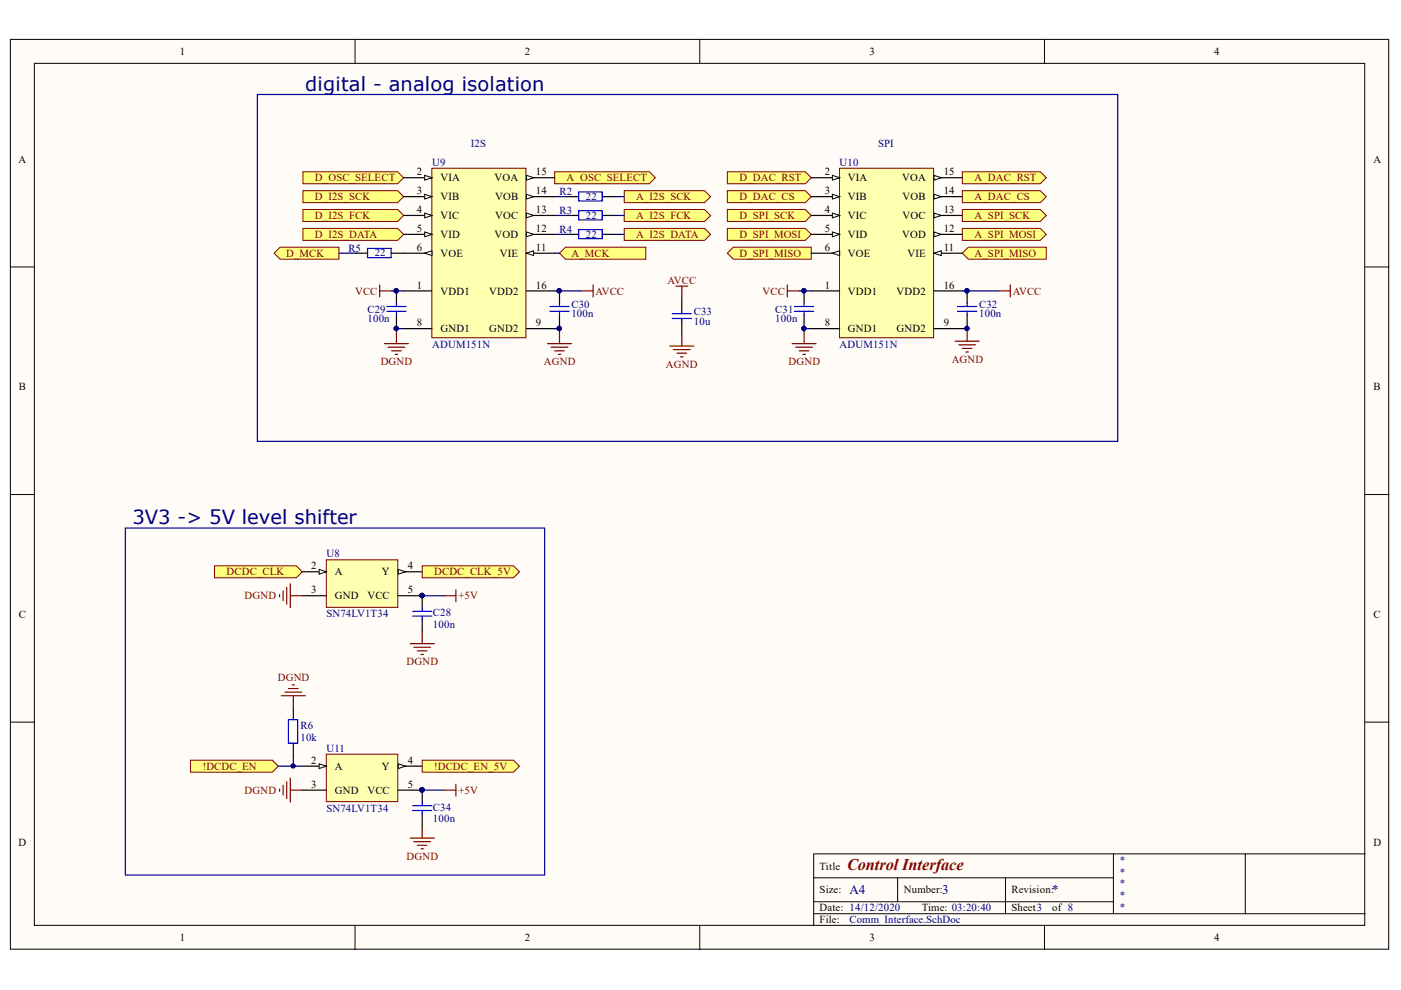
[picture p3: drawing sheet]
<svg xmlns="http://www.w3.org/2000/svg" width="297mm" height="210mm" viewBox="0 0 297 210" stroke-linecap="round" stroke-linejoin="round" font-family="sans-serif">
<defs><g id="words">
<g font-size="4.1" fill="#000080">
<text x="64.7" y="19.2">digital - analog isolation</text>
<text x="28.1" y="111.1">3V3 -&gt; 5V level shifter</text>
</g>
<text font-size="3.5" fill="#800000" x="179.6" y="184.4">Control Interface</text>
<g font-size="2.8" fill="#000080">
<text x="180.1" y="189.6">A4</text>
<text x="199.7" y="189.6">3</text>
<text x="223.1" y="189.6">*</text>
</g>
<g font-size="2.3">
<text x="38.2" y="11.7">1</text>
<text x="111.3" y="11.7">2</text>
<text x="184.3" y="11.7">3</text>
<text x="257.4" y="11.7">4</text>
<text x="3.9" y="34.5">A</text>
<text x="291.2" y="34.5">A</text>
<text x="88.4" y="37.2">2</text>
<text x="88.4" y="41.2">3</text>
<text x="93.4" y="38.5">VIA</text>
<text x="104.8" y="38.5">VOA</text>
<text x="113.6" y="41.2">14</text>
<text x="113.6" y="37.2">15</text>
<text x="174.9" y="37.2">2</text>
<text x="174.9" y="41.2">3</text>
<text x="179.8" y="38.5">VIA</text>
<text x="191.3" y="38.5">VOA</text>
<text x="200.1" y="41.2">14</text>
<text x="200.1" y="37.2">15</text>
<text x="88.4" y="45.2">4</text>
<text x="93.4" y="42.4">VIB</text>
<text x="93.4" y="46.5">VIC</text>
<text x="105" y="46.5">VOC</text>
<text x="105" y="42.4">VOB</text>
<text x="113.6" y="45.2">13</text>
<text x="174.9" y="45.2">4</text>
<text x="179.8" y="42.4">VIB</text>
<text x="179.8" y="46.5">VIC</text>
<text x="191.4" y="46.5">VOC</text>
<text x="191.4" y="42.4">VOB</text>
<text x="200.1" y="45.2">13</text>
<text x="88.4" y="49.2">5</text>
<text x="88.4" y="53.2">6</text>
<text x="93.4" y="50.5">VID</text>
<text x="104.8" y="50.5">VOD</text>
<text x="113.6" y="53.2">11</text>
<text x="113.6" y="49.2">12</text>
<text x="174.9" y="49.2">5</text>
<text x="174.9" y="53.2">6</text>
<text x="179.8" y="50.5">VID</text>
<text x="191.3" y="50.5">VOD</text>
<text x="200.1" y="53.2">11</text>
<text x="200.1" y="49.2">12</text>
<text x="93.4" y="54.4">VOE</text>
<text x="106" y="54.4">VIE</text>
<text x="179.8" y="54.4">VOE</text>
<text x="192.4" y="54.4">VIE</text>
<text x="88.4" y="61.2">1</text>
<text x="93.4" y="62.5">VDD1</text>
<text x="103.7" y="62.5">VDD2</text>
<text x="113.6" y="61.2">16</text>
<text x="174.9" y="61.2">1</text>
<text x="179.8" y="62.5">VDD1</text>
<text x="190.1" y="62.5">VDD2</text>
<text x="200.1" y="61.2">16</text>
<text x="88.4" y="69.1">8</text>
<text x="93.4" y="70.4">GND1</text>
<text x="103.7" y="70.4">GND2</text>
<text x="113.6" y="69.1">9</text>
<text x="174.9" y="69.1">8</text>
<text x="179.8" y="70.4">GND1</text>
<text x="190.1" y="70.4">GND2</text>
<text x="200.1" y="69.1">9</text>
<text x="4" y="82.8">B</text>
<text x="291.2" y="82.8">B</text>
<text x="66" y="120.7">2</text>
<text x="66" y="125.8">3</text>
<text x="71" y="122">A</text>
<text x="81" y="122">Y</text>
<text x="86.5" y="120.7">4</text>
<text x="86.5" y="125.8">5</text>
<text x="4" y="131">C</text>
<text x="71" y="127.1">GND</text>
<text x="77.9" y="127.1">VCC</text>
<text x="291.2" y="131">C</text>
<text x="66" y="162">2</text>
<text x="86.5" y="162">4</text>
<text x="66" y="167">3</text>
<text x="71" y="163.2">A</text>
<text x="81" y="163.2">Y</text>
<text x="86.5" y="167">5</text>
<text x="71" y="168.3">GND</text>
<text x="77.9" y="168.3">VCC</text>
<text x="3.9" y="179.3">D</text>
<text x="291.2" y="179.3">D</text>
<text x="173.8" y="184.4">Title</text>
<text x="173.8" y="189.4">Size:</text>
<text x="191.6" y="189.4">Number:</text>
<text x="214.5" y="189.4">Revision:</text>
<text x="173.8" y="193.2">Date: 14/12/2020</text>
<text x="173.8" y="195.8">File:</text>
<text x="195.4" y="193.2">Time: 03:20:40</text>
<text x="214.5" y="193.2">Sheet3</text>
<text x="223.1" y="193.2">of 8</text>
<text x="38.2" y="199.6">1</text>
<text x="111.3" y="199.6">2</text>
<text x="184.3" y="199.6">3</text>
<text x="257.4" y="199.6">4</text>
</g>
<g font-size="2.3" fill="#000080">
<text x="91.6" y="35.2">U9</text>
<text x="99.8" y="31.2">I2S</text>
<text x="178" y="35.2">U10</text>
<text x="186.2" y="31.2">SPI</text>
<text x="118.6" y="41.3">R2</text>
<text x="118.6" y="45.4">R3</text>
<text x="124.2" y="42.4">22</text>
<text x="124.2" y="46.4">22</text>
<text x="73.9" y="53.3">R5</text>
<text x="118.6" y="49.4">R4</text>
<text x="124.2" y="50.4">22</text>
<text x="79.4" y="54.4">22</text>
<text x="121.1" y="65.3">C30</text>
<text x="207.6" y="65.3">C32</text>
<text x="77.9" y="66.3">C29</text>
<text x="77.9" y="68.3">100n</text>
<text x="121.1" y="67.3">100n</text>
<text x="147.1" y="66.8">C33</text>
<text x="147.1" y="68.8">10u</text>
<text x="164.4" y="66.3">C31</text>
<text x="164.4" y="68.3">100n</text>
<text x="207.6" y="67.3">100n</text>
<text x="91.6" y="73.7">ADUM151N</text>
<text x="178" y="73.7">ADUM151N</text>
<text x="69.2" y="118.2">U8</text>
<text x="69.2" y="130.9">SN74LV1T34</text>
<text x="91.8" y="130.6">C28</text>
<text x="91.8" y="133.1">100n</text>
<text x="63.7" y="154.6">R6</text>
<text x="63.7" y="157.1">10k</text>
<text x="69.2" y="159.4">U11</text>
<text x="69.2" y="172.1">SN74LV1T34</text>
<text x="91.8" y="171.9">C34</text>
<text x="91.8" y="174.4">100n</text>
<text x="237.3" y="183.1">*</text>
<text x="237.3" y="185.6">*</text>
<text x="237.3" y="188.2">*</text>
<text x="237.3" y="190.7">*</text>
<text x="180.1" y="195.8">Comm_Interface.SchDoc</text>
<text x="237.3" y="193.2">*</text>
</g>
<g font-size="2.3" fill="#800000">
<text x="66.8" y="38.5">D_OSC_SELECT</text>
<text x="120.1" y="38.5">A_OSC_SELECT</text>
<text x="156.8" y="38.5">D_DAC_RST</text>
<text x="206.6" y="38.5">A_DAC_RST</text>
<text x="66.8" y="42.4">D_I2S_SCK</text>
<text x="66.8" y="46.5">D_I2S_FCK</text>
<text x="134.9" y="42.4">A_I2S_SCK</text>
<text x="134.9" y="46.5">A_I2S_FCK</text>
<text x="156.8" y="42.4">D_DAC_CS</text>
<text x="156.8" y="46.5">D_SPI_SCK</text>
<text x="206.6" y="42.4">A_DAC_CS</text>
<text x="206.6" y="46.5">A_SPI_SCK</text>
<text x="66.8" y="50.5">D_I2S_DATA</text>
<text x="134.9" y="50.5">A_I2S_DATA</text>
<text x="156.8" y="50.5">D_SPI_MOSI</text>
<text x="206.6" y="50.5">A_SPI_MOSI</text>
<text x="60.7" y="54.4">D_MCK</text>
<text x="121.1" y="54.4">A_MCK</text>
<text x="156.8" y="54.4">D_SPI_MISO</text>
<text x="206.6" y="54.4">A_SPI_MISO</text>
<text x="75.3" y="62.5">VCC</text>
<text x="126.2" y="62.5">AVCC</text>
<text x="141.5" y="60.2">AVCC</text>
<text x="161.7" y="62.5">VCC</text>
<text x="214.7" y="62.5">AVCC</text>
<text x="80.7" y="77.4">DGND</text>
<text x="115.3" y="77.4">AGND</text>
<text x="141.2" y="77.9">AGND</text>
<text x="167.2" y="77.4">DGND</text>
<text x="201.8" y="76.9">AGND</text>
<text x="48.1" y="122">DCDC_CLK</text>
<text x="92" y="122">DCDC_CLK_5V</text>
<text x="51.9" y="127.1">DGND</text>
<text x="97.2" y="127.1">+5V</text>
<text x="86.2" y="141.1">DGND</text>
<text x="58.9" y="144.5">DGND</text>
<text x="43" y="163.2">!DCDC_EN</text>
<text x="92" y="163.2">!DCDC_EN_5V</text>
<text x="51.9" y="168.3">DGND</text>
<text x="97.2" y="168.3">+5V</text>
<text x="86.2" y="182.2">DGND</text>
</g>
</g></defs>
<g fill="#fffcf8" stroke="#000" stroke-width=".21">
<path d="M2.2 8.4h292.2v192.9h-292.2z"/>
<path d="M7.3 13.4h282v182.8h-282z"/>
</g>
<g fill="none" stroke="#000" stroke-width=".21">
<path d="M75.3 8.4v5M148.4 8.4v5M221.4 8.4v5M2.2 56.6h5.1M289.4 56.6h5.1M2.2 104.9h5.1M289.4 104.9h5.1M2.2 153.1h5.1M289.4 153.1h5.1M75.3 196.3v5.1M148.4 196.3v5.1M172.5 186.1h63.6"/>
<path d="M172.5 193.7h116.9M172.5 191.2h63.6M190.3 186.1v5.1M213.2 186.1v7.6M221.4 196.3v5.1M236.1 181v12.7M264 181h-91.5v15.3M289.4 181h-25.4v12.7"/>
</g>
<path d="M69.2 159.9h15.1v10.1h-15.1z" fill="#ffffb0" stroke="#800000" stroke-width=".21"/>
<path d="M64.1 162.4h5.1" fill="none" stroke="#000" stroke-width=".25"/>
<path d="M67.7 161.9l1.5 .5-1.5 .6z" fill="#fffcf8" stroke="#000" stroke-width=".21"/>
<path d="M64.1 167.5h5.1M84.4 162.4h5.1" fill="none" stroke="#000" stroke-width=".25"/>
<path d="M84.4 161.9l1.6 .5-1.6 .6z" fill="#fffcf8" stroke="#000" stroke-width=".21"/>
<path d="M84.4 167.5h5.1" fill="none" stroke="#000" stroke-width=".25"/>
<circle cx="89.5" cy="167.5" r=".46" fill="#000080" stroke="#000080" stroke-width=".21"/>
<path d="M89.5 167.5h4.6" fill="none" stroke="#000080" stroke-width=".25"/>
<g fill="#ffff80" stroke="#800000" stroke-width=".21">
<path d="M89.5 161.2h19.4l1.2 1.2-1.2 1.3h-19.4z" fill-rule="evenodd"/>
<path d="M40.4 161.2h17.3l1.3 1.2-1.3 1.3h-17.3z" fill-rule="evenodd"/>
</g>
<path d="M59.3 167.3v.5M60 166.5v2M60.8 165.7v3.6M61.6 165v5.1M61.6 167.5h2.5M87 177.7h5.1M87.7 178.4h3.6M88.5 179.2h2M89.3 180h.5M89.5 175.1v2.6" fill="none" stroke="#800000" stroke-width=".25"/>
<path d="M69.2 118.7h15.1v10.1h-15.1z" fill="#ffffb0" stroke="#800000" stroke-width=".21"/>
<path d="M64.1 121.2h5.1" fill="none" stroke="#000" stroke-width=".25"/>
<path d="M67.7 120.7l1.5 .5-1.5 .5z" fill="#fffcf8" stroke="#000" stroke-width=".21"/>
<path d="M64.1 126.3h5.1M84.4 121.2h5.1" fill="none" stroke="#000" stroke-width=".25"/>
<path d="M84.4 120.7l1.6 .5-1.6 .5z" fill="#fffcf8" stroke="#000" stroke-width=".21"/>
<path d="M84.4 126.3h5.1" fill="none" stroke="#000" stroke-width=".25"/>
<circle cx="89.5" cy="126.3" r=".46" fill="#000080" stroke="#000080" stroke-width=".21"/>
<g fill="#ffff80" stroke="#800000" stroke-width=".21">
<path d="M89.5 120h19.4l1.2 1.2-1.2 1.3h-19.4z" fill-rule="evenodd"/>
<path d="M45.5 120h17.3l1.3 1.2-1.3 1.3h-17.3z" fill-rule="evenodd"/>
</g>
<g fill="none" stroke="#800000" stroke-width=".25">
<path d="M80.5 60.4v2.6M80.5 61.7h2.5M81.5 72.9h5.1M82.3 73.6h3.5M83 74.4h2.1M83.8 75.1h.5M84.1 70.3v2.6M116.1 72.9h5.1M116.8 73.6h3.6M117.6 74.4h2M118.4 75.1h.5M118.6 70.3v2.6"/>
<path d="M123.2 61.7h2.5M125.7 60.4v2.6M166.9 61.7h2.6M166.9 60.4v2.6M167.9 72.9h5.1M168.7 73.6h3.6M169.5 74.4h2M170.2 75.1h.5M170.5 70.3v2.6M202.5 72.3h5.1M203.3 73.1h3.5M204 73.9h2.1"/>
<path d="M204.8 74.6h.5M205.1 69.8v2.5M211.7 61.7h2.5M214.2 60.4v2.6M59.3 126.1v.5M60 125.3v2M60.8 124.5v3.6M61.6 123.8v5.1M61.6 126.3h2.5M87 136.5h5.1M87.7 137.2h3.6M88.5 138h2"/>
<path d="M89.3 138.8h.5M89.5 133.9v2.6M94.1 126.3h2.6M96.7 125v2.6M94.1 167.5h2.6M96.7 166.3v2.5"/>
</g>
<g fill="none" stroke="#000080" stroke-width=".25">
<path d="M83 61.7h2.6M84.1 69.3v.4M85.6 69.7h-1.5v.6M117.6 61.7h5.6M118.6 69.3v.4h-1M169.5 61.7h2.5M170.5 69.3v.4M172 69.7h-1.5v.6M204 61.7h7.7M205.1 69.3v.4h-1.1M205.1 69.7v.1M89.5 126.3h4.6"/>
<path d="M59 162.4h5.1M62.2 160.2v2.2"/>
</g>
<g fill="#000080" stroke="#000080" stroke-width=".21">
<circle cx="89.5" cy="126.3" r=".46"/>
<circle cx="62.1" cy="162.4" r=".46"/>
<circle cx="89.5" cy="167.5" r=".46"/>
<circle cx="84" cy="61.6" r=".46"/>
<circle cx="118.6" cy="61.6" r=".47"/>
<circle cx="118.6" cy="69.6" r=".46"/>
<circle cx="84" cy="69.6" r=".46"/>
<circle cx="170.4" cy="61.6" r=".46"/>
<circle cx="205" cy="61.6" r=".46"/>
<circle cx="205" cy="69.6" r=".46"/>
<circle cx="170.4" cy="69.6" r=".46"/>
</g>
<g fill="none" stroke="#000" stroke-width=".25">
<path d="M84.1 61.7v2.5M84.1 66.8v2.5M118.6 61.7v2.5M118.6 66.8v2.5M170.5 61.7v2.5M170.5 66.8v2.5M205.1 61.7v2.5M205.1 66.8v2.5M89.5 126.3v2.6M89.5 131.4v2.5M62.2 150.1v2.5M62.2 157.7v2.5"/>
<path d="M89.5 167.5v2.6M89.5 172.6v2.5"/>
</g>
<g fill="none" stroke="#00f" stroke-width=".25">
<path d="M82 65h4.1M82 66h4.1M84.1 64.2v.8M84.1 66v.8M116.6 65h4.1M116.6 66h4.1M118.6 64.2v.8M118.6 66v.8M168.4 65h4.1M168.4 66h4.1M170.5 64.2v.8M170.5 66v.8"/>
<path d="M203 65h4.1M203 66h4.1M205.1 64.2v.8M205.1 66v.8M87.5 129.6h4.1M87.5 130.6h4.1M89.5 128.9v.7M89.5 130.6v.8M61.1 152.6h2v5h-2zM87.5 170.8h4.1M87.5 171.8h4.1M89.5 170.1v.7"/>
<path d="M89.5 171.8v.8"/>
</g>
<path d="M54.6 20h182.4v73.6h-182.4zM26.6 112h88.9v73.5h-88.9z" fill="none" stroke="#009" stroke-width=".25"/>
<g fill="#ffff80" stroke="#800000" stroke-width=".21">
<path d="M64.2 36.4h20.1l1.3 1.3-1.3 1.3h-20.1z" fill-rule="evenodd"/>
<path d="M132.4 40.4h17l1.3 1.3-1.3 1.3h-17z" fill-rule="evenodd"/>
<path d="M132.4 44.4h17l1.3 1.3-1.3 1.3h-17z" fill-rule="evenodd"/>
<path d="M132.4 48.4h17l1.3 1.3-1.3 1.3h-17z" fill-rule="evenodd"/>
<path d="M118.6 53.7l1.3-1.3h17v2.6h-17z" fill-rule="evenodd"/>
<path d="M64.2 40.4h20.1l1.3 1.3-1.3 1.3h-20.1z" fill-rule="evenodd"/>
<path d="M64.2 44.4h20.1l1.3 1.3-1.3 1.3h-20.1z" fill-rule="evenodd"/>
<path d="M64.2 48.4h20.1l1.3 1.3-1.3 1.3h-20.1z" fill-rule="evenodd"/>
<path d="M58.1 53.7l1.3-1.3h12.5v2.6h-12.5z" fill-rule="evenodd"/>
<path d="M204 36.4h16.6l1.2 1.3-1.2 1.3h-16.6z" fill-rule="evenodd"/>
<path d="M204 40.4h16.6l1.2 1.3-1.2 1.3h-16.6z" fill-rule="evenodd"/>
<path d="M204 44.4h16.6l1.2 1.3-1.2 1.3h-16.6z" fill-rule="evenodd"/>
<path d="M204 48.4h16.6l1.2 1.3-1.2 1.3h-16.6z" fill-rule="evenodd"/>
<path d="M154.2 36.4h16.5l1.3 1.3-1.3 1.3h-16.5z" fill-rule="evenodd"/>
<path d="M154.2 40.4h16.5l1.3 1.3-1.3 1.3h-16.5z" fill-rule="evenodd"/>
<path d="M154.2 44.4h16.5l1.3 1.3-1.3 1.3h-16.5z" fill-rule="evenodd"/>
<path d="M154.2 48.4h16.5l1.3 1.3-1.3 1.3h-16.5z" fill-rule="evenodd"/>
<path d="M154.2 53.7l1.3-1.3h16.5v2.6h-16.5z" fill-rule="evenodd"/>
<path d="M204 53.7l1.3-1.3h16.5v2.6h-16.5z" fill-rule="evenodd"/>
</g>
<path d="M75.4 53.7h2.6M83 53.7h2.6M120.1 41.7h2.6M120.1 45.7h2.6M120.1 49.7h2.6M127.8 41.7h2.5M127.8 45.7h2.5M127.8 49.7h2.5M144.6 63.2v2.5M144.6 68.3v2.5" fill="none" stroke="#000" stroke-width=".25"/>
<path d="M77.9 52.7h5v1.9h-5zM122.7 40.7h5v1.9h-5zM122.7 44.7h5v1.9h-5zM122.7 48.7h5v1.9h-5zM142.5 66.5h4.1M142.5 67.5h4.1M144.6 65.7v.8M144.6 67.5v.8" fill="none" stroke="#00f" stroke-width=".25"/>
<path d="M71.9 53.7h3.5M117.6 41.7h2.5M117.6 45.7h2.5M117.6 49.7h2.5M117.6 53.7h1M130.3 41.7h2.1M130.3 45.7h2.1M130.3 49.7h2.1M118.6 69.7v.6" fill="none" stroke="#000080" stroke-width=".25"/>
<circle cx="118.6" cy="69.6" r=".46" fill="#000080" stroke="#000080" stroke-width=".21"/>
<path d="M142 73.4h5.1M142.8 74.1h3.5M143.3 60.7h2.5M143.5 74.9h2.1M144.3 75.6h.5M144.6 60.7v2.5M144.6 70.8v2.6" fill="none" stroke="#800000" stroke-width=".25"/>
<path d="M117.6 36.4h20.1l1.3 1.3-1.3 1.3h-20.1z" fill-rule="evenodd" fill="#ffff80" stroke="#800000" stroke-width=".21"/>
<path d="M91.6 35.7h19.9v35.9h-19.9z" fill="#ffffb0" stroke="#800000" stroke-width=".21"/>
<path d="M85.6 37.7h6M85.6 61.7h6" fill="none" stroke="#000" stroke-width=".25"/>
<path d="M90.1 37.2l1.5 .5-1.5 .5z" fill="#fffcf8" stroke="#000" stroke-width=".21"/>
<path d="M85.6 41.7h6" fill="none" stroke="#000" stroke-width=".25"/>
<path d="M90.1 41.2l1.5 .5-1.5 .5z" fill="#fffcf8" stroke="#000" stroke-width=".21"/>
<path d="M85.6 45.7h6" fill="none" stroke="#000" stroke-width=".25"/>
<path d="M90.1 45.2l1.5 .5-1.5 .5z" fill="#fffcf8" stroke="#000" stroke-width=".21"/>
<path d="M85.6 49.7h6" fill="none" stroke="#000" stroke-width=".25"/>
<path d="M90.1 49.2l1.5 .5-1.5 .5z" fill="#fffcf8" stroke="#000" stroke-width=".21"/>
<path d="M85.6 53.7h6" fill="none" stroke="#000" stroke-width=".25"/>
<path d="M90.1 53.7l1.5-.5v1z" fill="#fffcf8" stroke="#000" stroke-width=".21"/>
<path d="M111.6 53.7h6M85.6 69.7h6M111.6 69.7h6" fill="none" stroke="#000" stroke-width=".25"/>
<path d="M111.6 53.7l1.5-.5v1z" fill="#fffcf8" stroke="#000" stroke-width=".21"/>
<path d="M111.6 49.7h6" fill="none" stroke="#000" stroke-width=".25"/>
<path d="M111.6 49.2l1.5 .5-1.5 .5z" fill="#fffcf8" stroke="#000" stroke-width=".21"/>
<path d="M111.6 45.7h6" fill="none" stroke="#000" stroke-width=".25"/>
<path d="M111.6 45.2l1.5 .5-1.5 .5z" fill="#fffcf8" stroke="#000" stroke-width=".21"/>
<path d="M111.6 41.7h6" fill="none" stroke="#000" stroke-width=".25"/>
<path d="M111.6 41.2l1.5 .5-1.5 .5z" fill="#fffcf8" stroke="#000" stroke-width=".21"/>
<path d="M111.6 37.7h6" fill="none" stroke="#000" stroke-width=".25"/>
<path d="M111.6 37.2l1.5 .5-1.5 .5z" fill="#fffcf8" stroke="#000" stroke-width=".21"/>
<path d="M111.6 61.7h6" fill="none" stroke="#000" stroke-width=".25"/>
<path d="M178 35.7h19.9v35.9h-19.9z" fill="#ffffb0" stroke="#800000" stroke-width=".21"/>
<path d="M172 37.7h6M172 61.7h6" fill="none" stroke="#000" stroke-width=".25"/>
<path d="M176.5 37.2l1.5 .5-1.5 .5z" fill="#fffcf8" stroke="#000" stroke-width=".21"/>
<path d="M172 41.7h6" fill="none" stroke="#000" stroke-width=".25"/>
<path d="M176.5 41.2l1.5 .5-1.5 .5z" fill="#fffcf8" stroke="#000" stroke-width=".21"/>
<path d="M172 45.7h6" fill="none" stroke="#000" stroke-width=".25"/>
<path d="M176.5 45.2l1.5 .5-1.5 .5z" fill="#fffcf8" stroke="#000" stroke-width=".21"/>
<path d="M172 49.7h6" fill="none" stroke="#000" stroke-width=".25"/>
<path d="M176.5 49.2l1.5 .5-1.5 .5z" fill="#fffcf8" stroke="#000" stroke-width=".21"/>
<path d="M172 53.7h6" fill="none" stroke="#000" stroke-width=".25"/>
<path d="M176.5 53.7l1.5-.5v1z" fill="#fffcf8" stroke="#000" stroke-width=".21"/>
<path d="M198 53.7h6M172 69.7h6M198 69.7h6" fill="none" stroke="#000" stroke-width=".25"/>
<path d="M198 53.7l1.6-.5v1z" fill="#fffcf8" stroke="#000" stroke-width=".21"/>
<path d="M198 49.7h6" fill="none" stroke="#000" stroke-width=".25"/>
<path d="M198 49.2l1.6 .5-1.6 .5z" fill="#fffcf8" stroke="#000" stroke-width=".21"/>
<path d="M198 45.7h6" fill="none" stroke="#000" stroke-width=".25"/>
<path d="M198 45.2l1.6 .5-1.6 .5z" fill="#fffcf8" stroke="#000" stroke-width=".21"/>
<path d="M198 41.7h6" fill="none" stroke="#000" stroke-width=".25"/>
<path d="M198 41.2l1.6 .5-1.6 .5z" fill="#fffcf8" stroke="#000" stroke-width=".21"/>
<path d="M198 37.7h6" fill="none" stroke="#000" stroke-width=".25"/>
<path d="M198 37.2l1.6 .5-1.6 .5z" fill="#fffcf8" stroke="#000" stroke-width=".21"/>
<path d="M198 61.7h6" fill="none" stroke="#000" stroke-width=".25"/>
<path d="M59.6 147.5h5.1M60.4 146.8h3.6M61.2 146h2M61.9 145.2h.5M62.2 147.5v2.6" fill="none" stroke="#800000" stroke-width=".25"/>
<use href="#words"/>
</svg>
